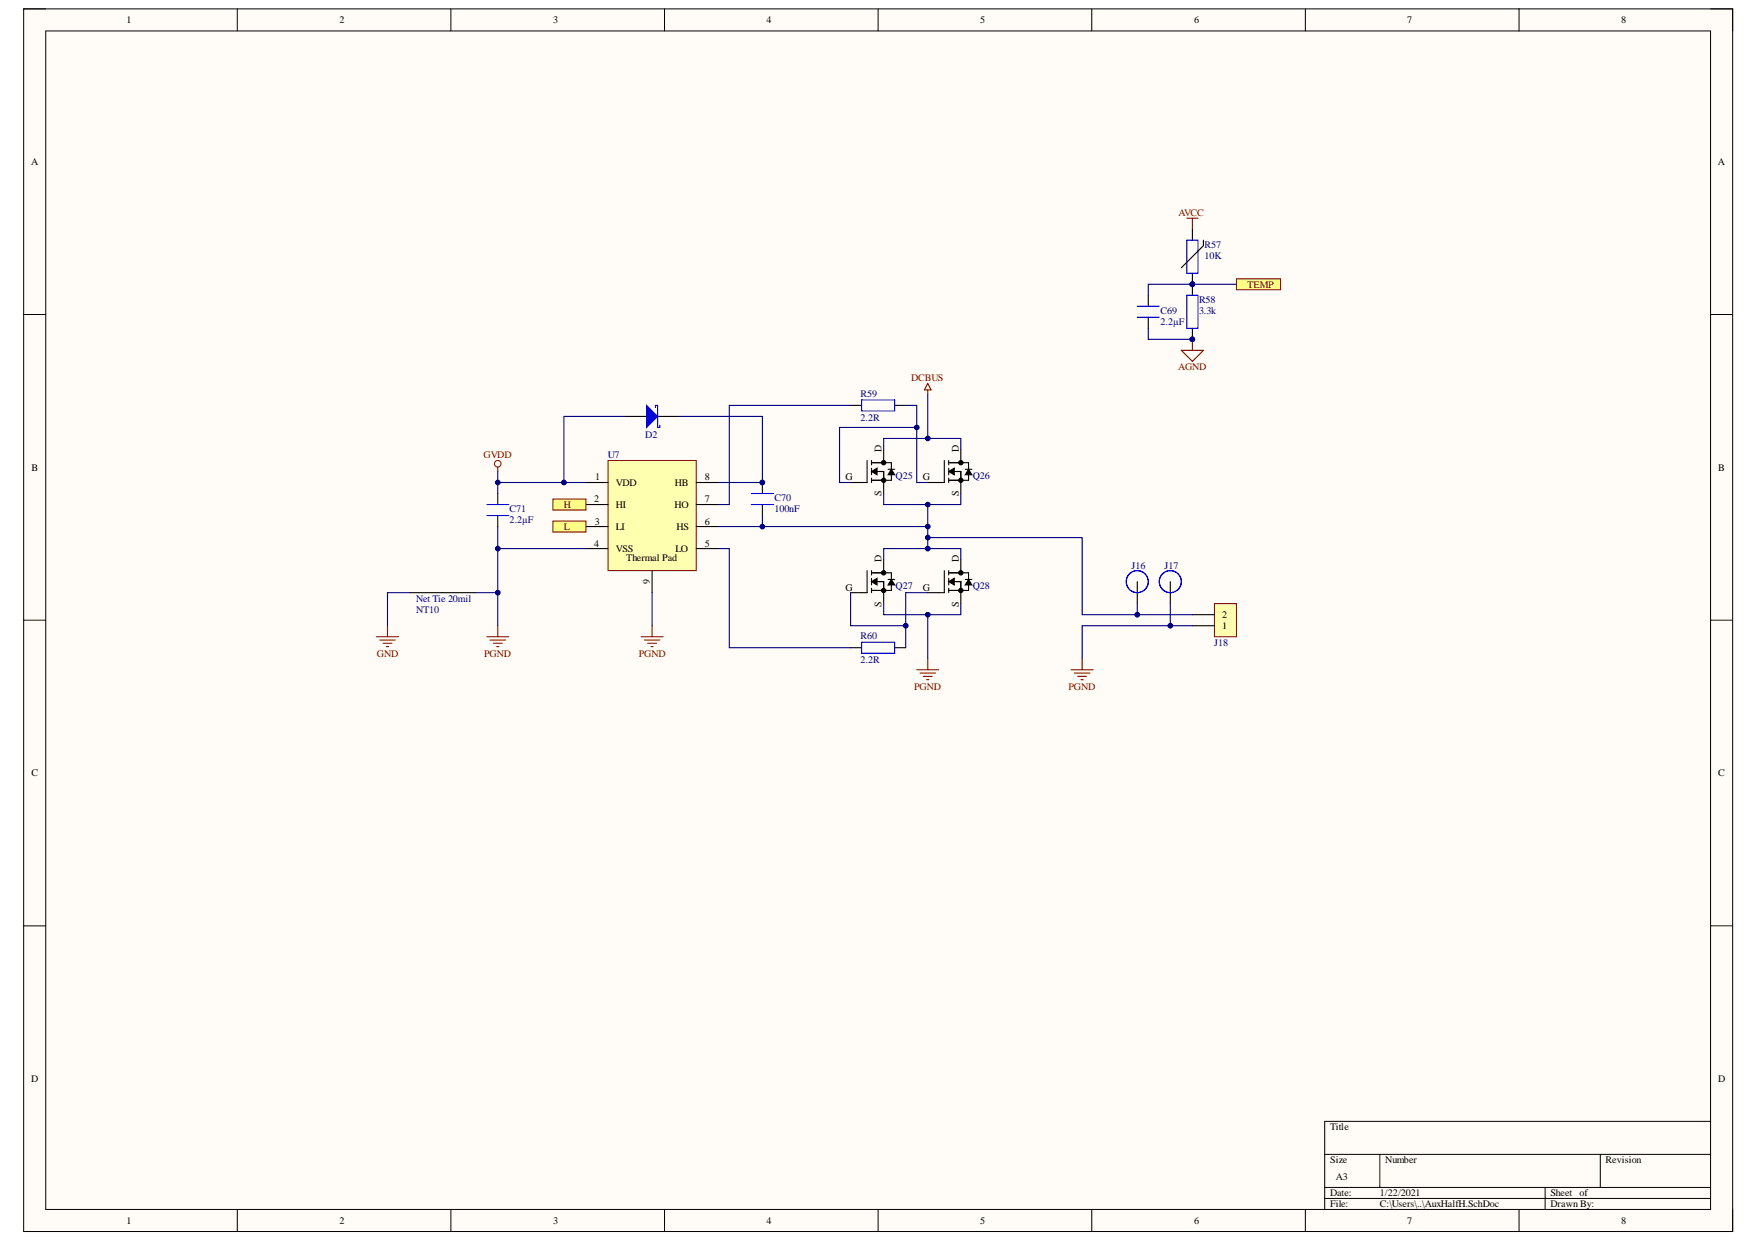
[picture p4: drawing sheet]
<svg xmlns="http://www.w3.org/2000/svg" width="297mm" height="210mm" viewBox="0 0 297 210" stroke-linecap="round" stroke-linejoin="round" font-family="sans-serif">
<defs><g id="words">
<g font-size="1.7">
<text x="21.4" y="3.9">1</text>
<text x="57.4" y="3.9">2</text>
<text x="93.5" y="3.9">3</text>
<text x="129.5" y="3.9">4</text>
<text x="165.6" y="3.9">5</text>
<text x="201.7" y="3.9">6</text>
<text x="237.8" y="3.9">7</text>
<text x="273.9" y="3.9">8</text>
<text x="5.2" y="27.9">A</text>
<text x="290.2" y="27.9">A</text>
<text x="149" y="76.3" transform="rotate(-90 149 76.3)">D</text>
<text x="162" y="76.3" transform="rotate(-90 162 76.3)">D</text>
<text x="5.3" y="79.5">B</text>
<text x="100.6" y="81.1">1</text>
<text x="104" y="82.1">VDD</text>
<text x="114" y="82.1">HB</text>
<text x="119.1" y="81.1">8</text>
<text x="142.9" y="81.1">G</text>
<text x="149" y="83.8" transform="rotate(-90 149 83.8)">S</text>
<text x="155.9" y="81.1">G</text>
<text x="162" y="83.8" transform="rotate(-90 162 83.8)">S</text>
<text x="290.3" y="79.5">B</text>
<text x="100.4" y="84.9">2</text>
<text x="100.5" y="88.7">3</text>
<text x="104" y="85.8">HI</text>
<text x="104" y="89.6">LI</text>
<text x="113.9" y="85.8">HO</text>
<text x="114.3" y="89.6">HS</text>
<text x="119.1" y="88.7">6</text>
<text x="119.1" y="84.9">7</text>
<text x="100.4" y="92.4">4</text>
<text x="104" y="93.3">VSS</text>
<text x="105.8" y="94.8">Thermal Pad</text>
<text x="114.1" y="93.3">LO</text>
<text x="119.1" y="92.4">5</text>
<text x="149" y="94.9" transform="rotate(-90 149 94.9)">D</text>
<text x="162" y="94.9" transform="rotate(-90 162 94.9)">D</text>
<text x="109.8" y="98.7" transform="rotate(-90 109.8 98.7)">9</text>
<text x="142.9" y="99.8">G</text>
<text x="155.9" y="99.8">G</text>
<text x="149" y="102.5" transform="rotate(-90 149 102.5)">S</text>
<text x="162" y="102.5" transform="rotate(-90 162 102.5)">S</text>
<text x="206.5" y="106.3">1</text>
<text x="206.5" y="104.5">2</text>
<text x="5.3" y="131.2">C</text>
<text x="290.3" y="131.2">C</text>
<text x="5.2" y="182.8">D</text>
<text x="290.3" y="182.8">D</text>
<text x="224.8" y="191">Title</text>
<text x="224.8" y="196.6">Size</text>
<text x="234.1" y="196.6">Number</text>
<text x="271.3" y="196.6">Revision</text>
<text x="224.8" y="202.2">Date:</text>
<text x="225.7" y="199.4">A3</text>
<text x="233.1" y="202.2">1/22/2021</text>
<text x="262" y="202.2">Sheet</text>
<text x="266.9" y="202.2">of</text>
<text x="21.4" y="206.8">1</text>
<text x="57.4" y="206.8">2</text>
<text x="93.5" y="206.8">3</text>
<text x="129.5" y="206.8">4</text>
<text x="165.6" y="206.8">5</text>
<text x="201.7" y="206.8">6</text>
<text x="224.8" y="204">File:</text>
<text x="233.1" y="204">C:\Users\..\AuxHalfH.SchDoc</text>
<text x="237.8" y="206.8">7</text>
<text x="262" y="204">Drawn By:</text>
<text x="273.9" y="206.8">8</text>
</g>
<g font-size="1.7" fill="#800000">
<text x="199.1" y="36.5">AVCC</text>
<text x="210.8" y="48.6">TEMP</text>
<text x="154" y="64.4">DCBUS</text>
<text x="199" y="62.5">AGND</text>
<text x="81.7" y="77.4">GVDD</text>
<text x="95.2" y="85.8">H</text>
<text x="95.2" y="89.6">L</text>
<text x="63.7" y="111">GND</text>
<text x="81.8" y="111">PGND</text>
<text x="107.9" y="111">PGND</text>
<text x="154.5" y="116.6">PGND</text>
<text x="180.5" y="116.6">PGND</text>
</g>
<g font-size="1.7" fill="#000080">
<text x="203.5" y="41.9">R57</text>
<text x="203.5" y="43.8">10K</text>
<text x="196.1" y="53.1">C69</text>
<text x="202.6" y="51.2">R58</text>
<text x="202.6" y="53.1">3.3k</text>
<text x="196.1" y="54.9">2.2µF</text>
<text x="145.4" y="67">R59</text>
<text x="145.4" y="71.2">2.2R</text>
<text x="102.7" y="77.4">U7</text>
<text x="109" y="74">D2</text>
<text x="151.3" y="81">Q25</text>
<text x="164.4" y="81">Q26</text>
<text x="86.1" y="86.6">C71</text>
<text x="86.1" y="88.4">2.2µF</text>
<text x="130.9" y="84.7">C70</text>
<text x="130.9" y="86.6">100nF</text>
<text x="70.3" y="101.7">Net Tie 20mil</text>
<text x="151.3" y="99.6">Q27</text>
<text x="164.4" y="99.6">Q28</text>
<text x="191.2" y="96.1">J16</text>
<text x="196.8" y="96.1">J17</text>
<text x="70.3" y="103.5">NT10</text>
<text x="145.4" y="108">R60</text>
<text x="145.4" y="112.1">2.2R</text>
<text x="205.1" y="109.1">J18</text>
</g>
</g></defs>
<path d="M4 1.5h288.8v206.6h-288.8z" fill-rule="evenodd" fill="#fffcf8"/>
<path d="M4 1.5h288.8v206.6h-288.8z" fill="none" stroke="#000" stroke-width=".17"/>
<path d="M7.7 5.2h281.3v199.2h-281.3z" fill-rule="evenodd" fill="#fffcf8"/>
<g fill="none" stroke="#000" stroke-width=".17">
<path d="M4 1.5h3.7M7.7 5.2h281.3v199.2h-281.3zM40.1 1.5v3.7M76.2 1.5v3.7M112.3 1.5v3.7M148.4 1.5v3.7M184.5 1.5v3.7M220.6 1.5v3.7M256.7 1.5v3.7M289 1.5h3.8v3.7M4 53.2h3.7M289 53.2h3.8"/>
<path d="M4 104.8h3.7M289 104.8h3.8M4 156.5h3.7M289 156.5h3.8M223.8 195.1h65.2M233.1 195.1v5.6M270.4 195.1v5.6M289 189.5h-65.2v14.9M40.1 204.4v3.7M76.2 204.4v3.7M112.3 204.4v3.7M148.4 204.4v3.7"/>
<path d="M184.5 204.4v3.7M220.6 204.4v3.7M223.8 200.7h65.2M223.8 202.5h65.2M256.7 204.4v3.7M261.1 200.7v3.7M292.8 204.4v3.7"/>
</g>
<path d="M143.7 68.5h1.9M151.2 68.5h1.8M143.7 109.5h1.9M151.2 109.5h1.8" fill="none" stroke="#000" stroke-width=".18"/>
<path d="M145.6 67.6h5.6v1.8h-5.6zM145.6 108.5h5.6v1.9h-5.6z" fill="none" stroke="#00f" stroke-width=".18"/>
<path d="M102.7 77.8h14.9v18.6h-14.9z" fill-rule="evenodd" fill="#ffffb0"/>
<path d="M102.7 77.8h14.9v18.6h-14.9z" fill="none" stroke="#800000" stroke-width=".17"/>
<path d="M99 81.5h3.7M99 85.3h3.7M99 89h3.7M99 92.7h3.7M110.2 96.4v3.8M117.6 81.5h3.8M117.6 85.3h3.8M117.6 89h3.8M117.6 92.7h3.8" fill="none" stroke="#000" stroke-width=".18"/>
<circle cx="128.8" cy="81.5" r=".37" fill="#000080"/>
<circle cx="128.8" cy="81.5" r=".37" fill="none" stroke="#000080" stroke-width=".17"/>
<path d="M128.8 81.5v1.9" fill="none" stroke="#000" stroke-width=".18"/>
<circle cx="128.8" cy="81.5" r=".37" fill="#000080"/>
<circle cx="128.8" cy="81.5" r=".37" fill="none" stroke="#000080" stroke-width=".17"/>
<path d="M84.1 83.4v1.9M84.1 87.1v1.9M128.8 85.3v1.8" fill="none" stroke="#000" stroke-width=".18"/>
<path d="M82.2 85.3h3.8M82.2 87.1h3.8M126.9 85.3h3.8M126.9 83.4h3.8" fill="none" stroke="#00f" stroke-width=".18"/>
<circle cx="84.1" cy="78.4" r=".56" fill="none" stroke="#800000" stroke-width=".17"/>
<path d="M84.1 78.9v.8M156.8 64.8l.5 1.1h-1.1zM156.8 65.9v.8" fill="none" stroke="#800000" stroke-width=".18"/>
<path d="M93.4 84.3h5.6v1.9h-5.6z" fill-rule="evenodd" fill="#ffff80"/>
<path d="M93.4 84.3h5.6v1.9h-5.6z" fill="none" stroke="#800000" stroke-width=".17"/>
<path d="M93.4 88.1h5.6v1.8h-5.6z" fill-rule="evenodd" fill="#ffff80"/>
<path d="M93.4 88.1h5.6v1.8h-5.6z" fill="none" stroke="#800000" stroke-width=".17"/>
<circle cx="201.5" cy="48" r=".37" fill="#000080"/>
<circle cx="201.5" cy="48" r=".37" fill="none" stroke="#000080" stroke-width=".17"/>
<circle cx="201.5" cy="57.3" r=".37" fill="#000080"/>
<circle cx="201.5" cy="57.3" r=".37" fill="none" stroke="#000080" stroke-width=".17"/>
<path d="M201.5 48v1.9" fill="none" stroke="#000" stroke-width=".19"/>
<circle cx="201.5" cy="48" r=".37" fill="#000080"/>
<circle cx="201.5" cy="48" r=".37" fill="none" stroke="#000080" stroke-width=".17"/>
<path d="M201.5 55.5v1.9" fill="none" stroke="#000" stroke-width=".19"/>
<circle cx="201.5" cy="57.3" r=".37" fill="#000080"/>
<circle cx="201.5" cy="57.3" r=".37" fill="none" stroke="#000080" stroke-width=".17"/>
<path d="M200.5 49.9h1.9v5.6h-1.9z" fill="none" stroke="#00f" stroke-width=".19"/>
<path d="M199.6 59.2h3.7l-1.8 1.9zM201.5 57.4v1.8" fill="none" stroke="#800000" stroke-width=".19"/>
<circle cx="201.5" cy="57.3" r=".37" fill="#000080"/>
<circle cx="201.5" cy="57.3" r=".37" fill="none" stroke="#000080" stroke-width=".17"/>
<path d="M200.5 36.9h1.9M201.5 36.9v1.8" fill="none" stroke="#800000" stroke-width=".19"/>
<path d="M194 49.9v1.9M194 53.6v1.9" fill="none" stroke="#000" stroke-width=".19"/>
<path d="M192.2 51.8h3.7M192.2 53.6h3.7" fill="none" stroke="#00f" stroke-width=".19"/>
<path d="M208.9 47.1h7.5v1.9h-7.5z" fill-rule="evenodd" fill="#ffff80"/>
<path d="M208.9 47.1h7.5v1.9h-7.5z" fill="none" stroke="#800000" stroke-width=".17"/>
<circle cx="201.5" cy="48" r=".37" fill="#000080"/>
<circle cx="201.5" cy="48" r=".37" fill="none" stroke="#000080" stroke-width=".17"/>
<path d="M201.5 46.2v1.8" fill="none" stroke="#000" stroke-width=".19"/>
<circle cx="201.5" cy="48" r=".37" fill="#000080"/>
<circle cx="201.5" cy="48" r=".37" fill="none" stroke="#000080" stroke-width=".17"/>
<path d="M201.5 38.7v1.9M203.3 40.6v.9l-3.7 3.8" fill="none" stroke="#000" stroke-width=".19"/>
<path d="M200.5 40.6h1.9v5.6h-1.9z" fill="none" stroke="#00f" stroke-width=".19"/>
<g fill="none" stroke="#800000" stroke-width=".18">
<path d="M63.6 107.6h3.7M64.2 108.2h2.6M64.7 108.7h1.5M65.3 109.3h.4M65.5 105.7v1.9M82.2 107.6h3.8M82.8 108.2h2.6M83.4 108.7h1.4M83.9 109.3h.4M84.1 105.7v1.9M108.3 107.6h3.7M108.9 108.2h2.6"/>
<path d="M109.4 108.7h1.5M110 109.3h.4M110.2 105.7v1.9M154.9 113.2h3.7M155.5 113.7h2.6M156 114.3h1.5M156.6 114.9h.3M156.8 111.3v1.9"/>
</g>
<path d="M181 113.2h3.7M181.5 113.7h2.6M182.1 114.3h1.5M182.7 114.9h.3M182.8 111.3v1.9" fill="none" stroke="#800000" stroke-width=".19"/>
<path d="M205.2 102h3.7v5.6h-3.7z" fill-rule="evenodd" fill="#ffffb0"/>
<path d="M205.2 102h3.7v5.6h-3.7z" fill="none" stroke="#800000" stroke-width=".17"/>
<path d="M192.2 98.3v3.7M197.7 98.3v3.7M201.5 105.8h3.7M201.5 103.9h3.7" fill="none" stroke="#000" stroke-width=".19"/>
<g fill="none" stroke="#00f" stroke-width=".19">
<circle cx="192.2" cy="98.3" r="1.86"/>
<circle cx="197.7" cy="98.3" r="1.86"/>
</g>
<path d="M105.5 70.4h3.8M111.1 70.4h3.7" fill="none" stroke="#000" stroke-width=".18"/>
<path d="M109.3 68.5l1.8 1.9-1.8 1.8z" fill="#00f"/>
<path d="M109.3 68.5l1.8 1.9-1.8 1.8zM110.7 68.9v-.4h.4v3.7h.4v-.3" fill="none" stroke="#00f" stroke-width=".18"/>
<g fill="none" stroke="#000" stroke-width=".18">
<path d="M146.5 77.8v3.7h-2.8M147.3 79.7l.9-.6v1.1zM147.3 78.2h3.3v1.1M147.3 77.8v.8M147.3 79.1v1.1M148.2 79.7h1.1v3.7M149.3 76v2.2M150.1 79.3h1.1M150.6 79.3l.6 .9h-1.1zM159.6 77.8v3.7h-2.8M160.3 79.7l.9-.6v1.1zM160.3 78.2h3.4v1.1"/>
<path d="M160.3 77.8v.8M160.3 79.1v1.1M161.2 79.7h1.1v3.7M162.3 76v2.2M163.1 79.3h1.1M163.7 79.3l.5 .9h-1.1zM146.5 96.4v3.8h-2.8M147.3 98.3l.9-.6v1.2zM147.3 80.8v.7M147.3 96.4v.8M147.3 97.7v1.2M147.3 99.4v.8"/>
<path d="M147.3 96.8h3.3v1.1M148.2 98.3h1.1v3.7M149.3 94.6v2.2M150.1 97.9h1.1M150.6 97.9l.6 1h-1.1zM150.6 80.2v1h-3.3M150.6 98.9v.9h-3.3M159.6 96.4v3.8h-2.8M160.3 98.3l.9-.6v1.2zM160.3 80.8v.7M160.3 96.4v.8M160.3 97.7v1.2"/>
<path d="M160.3 99.4v.8M160.3 96.8h3.4v1.1M161.2 98.3h1.1v3.7M162.3 94.6v2.2M163.1 97.9h1.1M163.7 97.9l.5 1h-1.1zM163.7 80.2v1h-3.4M163.7 98.9v.9h-3.4M69.2 100.2h11.2"/>
</g>
<path d="M147.3 79.7l.9-.6v1.1zM147.3 98.3l.9-.6v1.2zM150.6 79.3l.6 .9h-1.1zM150.6 97.9l.6 1h-1.1zM160.3 79.7l.9-.6v1.1zM160.3 98.3l.9-.6v1.2zM163.7 79.3l.5 .9h-1.1zM163.7 97.9l.5 1h-1.1z" fill="#000"/>
<g fill="#000">
<circle cx="149.3" cy="78.2" r=".37"/>
<circle cx="162.3" cy="78.2" r=".37"/>
<circle cx="149.3" cy="81.2" r=".37"/>
<circle cx="149.3" cy="99.8" r=".37"/>
<circle cx="149.3" cy="96.8" r=".37"/>
<circle cx="162.3" cy="81.2" r=".37"/>
<circle cx="162.3" cy="99.8" r=".37"/>
<circle cx="162.3" cy="96.8" r=".37"/>
</g>
<g fill="none" stroke="#000" stroke-width=".17">
<circle cx="149.3" cy="78.2" r=".37"/>
<circle cx="162.3" cy="78.2" r=".37"/>
<circle cx="149.3" cy="81.2" r=".37"/>
<circle cx="149.3" cy="99.8" r=".37"/>
<circle cx="149.3" cy="96.8" r=".37"/>
<circle cx="162.3" cy="81.2" r=".37"/>
<circle cx="162.3" cy="99.8" r=".37"/>
<circle cx="162.3" cy="96.8" r=".37"/>
</g>
<path d="M143.7 81.5h-1.8v-9.3h13v9.3h1.9" fill="none" stroke="#000080" stroke-width=".18"/>
<circle cx="154.9" cy="72.2" r=".37" fill="#000080"/>
<circle cx="154.9" cy="72.2" r=".37" fill="none" stroke="#000080" stroke-width=".17"/>
<path d="M153 68.5h1.9v3.7" fill="none" stroke="#000080" stroke-width=".18"/>
<circle cx="154.9" cy="72.2" r=".37" fill="#000080"/>
<circle cx="154.9" cy="72.2" r=".37" fill="none" stroke="#000080" stroke-width=".17"/>
<path d="M143.7 100.2v5.5h9.3" fill="none" stroke="#000080" stroke-width=".18"/>
<circle cx="153" cy="105.7" r=".37" fill="#000080"/>
<circle cx="153" cy="105.7" r=".37" fill="none" stroke="#000080" stroke-width=".17"/>
<path d="M156.8 66.7v7.4" fill="none" stroke="#000080" stroke-width=".18"/>
<circle cx="156.8" cy="74.1" r=".37" fill="#000080"/>
<circle cx="156.8" cy="74.1" r=".37" fill="none" stroke="#000080" stroke-width=".17"/>
<path d="M156.8 103.9v7.4" fill="none" stroke="#000080" stroke-width=".18"/>
<circle cx="156.8" cy="103.9" r=".37" fill="#000080"/>
<circle cx="156.8" cy="103.9" r=".37" fill="none" stroke="#000080" stroke-width=".17"/>
<path d="M143.7 68.5h-20.5v16.8h-1.8M121.4 92.7h1.8v16.8h20.5M128.8 87.1v1.9" fill="none" stroke="#000080" stroke-width=".18"/>
<circle cx="128.8" cy="89" r=".37" fill="#000080"/>
<circle cx="128.8" cy="89" r=".37" fill="none" stroke="#000080" stroke-width=".17"/>
<path d="M84.1 89v3.7h14.9" fill="none" stroke="#000080" stroke-width=".18"/>
<circle cx="84.1" cy="92.7" r=".37" fill="#000080"/>
<circle cx="84.1" cy="92.7" r=".37" fill="none" stroke="#000080" stroke-width=".17"/>
<path d="M192.2 102v1.9" fill="none" stroke="#000080" stroke-width=".19"/>
<circle cx="192.2" cy="103.9" r=".38" fill="#000080"/>
<circle cx="192.2" cy="103.9" r=".38" fill="none" stroke="#000080" stroke-width=".17"/>
<path d="M197.7 102v3.8" fill="none" stroke="#000080" stroke-width=".19"/>
<circle cx="197.7" cy="105.7" r=".37" fill="#000080"/>
<circle cx="197.7" cy="105.7" r=".37" fill="none" stroke="#000080" stroke-width=".17"/>
<path d="M114.8 70.4h14v11.1h-7.4" fill="none" stroke="#000080" stroke-width=".18"/>
<circle cx="128.8" cy="81.5" r=".37" fill="#000080"/>
<circle cx="128.8" cy="81.5" r=".37" fill="none" stroke="#000080" stroke-width=".17"/>
<path d="M105.5 70.4h-10.2v11.1" fill="none" stroke="#000080" stroke-width=".18"/>
<circle cx="95.3" cy="81.5" r=".37" fill="#000080"/>
<circle cx="95.3" cy="81.5" r=".37" fill="none" stroke="#000080" stroke-width=".17"/>
<path d="M194 55.5v1.9h7.5" fill="none" stroke="#000080" stroke-width=".19"/>
<circle cx="201.5" cy="57.3" r=".37" fill="#000080"/>
<circle cx="201.5" cy="57.3" r=".37" fill="none" stroke="#000080" stroke-width=".17"/>
<path d="M201.5 48h-7.5v1.9" fill="none" stroke="#000080" stroke-width=".19"/>
<circle cx="201.5" cy="48" r=".37" fill="#000080"/>
<circle cx="201.5" cy="48" r=".37" fill="none" stroke="#000080" stroke-width=".17"/>
<path d="M201.5 48h7.4" fill="none" stroke="#000080" stroke-width=".19"/>
<circle cx="201.5" cy="48" r=".37" fill="#000080"/>
<circle cx="201.5" cy="48" r=".37" fill="none" stroke="#000080" stroke-width=".17"/>
<path d="M84.1 81.5h14.9M110.2 100.2v5.5" fill="none" stroke="#000080" stroke-width=".18"/>
<circle cx="95.3" cy="81.5" r=".37" fill="#000080"/>
<circle cx="95.3" cy="81.5" r=".37" fill="none" stroke="#000080" stroke-width=".17"/>
<circle cx="84.1" cy="81.5" r=".37" fill="#000080"/>
<circle cx="84.1" cy="81.5" r=".37" fill="none" stroke="#000080" stroke-width=".17"/>
<path d="M121.4 89h35.4" fill="none" stroke="#000080" stroke-width=".18"/>
<circle cx="128.8" cy="89" r=".37" fill="#000080"/>
<circle cx="128.8" cy="89" r=".37" fill="none" stroke="#000080" stroke-width=".17"/>
<circle cx="156.8" cy="89" r=".37" fill="#000080"/>
<circle cx="156.8" cy="89" r=".37" fill="none" stroke="#000080" stroke-width=".17"/>
<path d="M149.3 102v1.9h13v-1.9" fill="none" stroke="#000080" stroke-width=".18"/>
<circle cx="156.8" cy="103.9" r=".37" fill="#000080"/>
<circle cx="156.8" cy="103.9" r=".37" fill="none" stroke="#000080" stroke-width=".17"/>
<path d="M149.3 94.6v-1.9h13v1.9" fill="none" stroke="#000080" stroke-width=".18"/>
<circle cx="156.8" cy="92.7" r=".37" fill="#000080"/>
<circle cx="156.8" cy="92.7" r=".37" fill="none" stroke="#000080" stroke-width=".17"/>
<path d="M149.3 83.4v1.9h13v-1.9" fill="none" stroke="#000080" stroke-width=".18"/>
<circle cx="156.8" cy="85.3" r=".37" fill="#000080"/>
<circle cx="156.8" cy="85.3" r=".37" fill="none" stroke="#000080" stroke-width=".17"/>
<path d="M149.3 76v-1.9h13v1.9" fill="none" stroke="#000080" stroke-width=".18"/>
<circle cx="156.8" cy="74.1" r=".37" fill="#000080"/>
<circle cx="156.8" cy="74.1" r=".37" fill="none" stroke="#000080" stroke-width=".17"/>
<path d="M156.8 100.2h-3.8v9.3" fill="none" stroke="#000080" stroke-width=".18"/>
<circle cx="153" cy="105.7" r=".37" fill="#000080"/>
<circle cx="153" cy="105.7" r=".37" fill="none" stroke="#000080" stroke-width=".17"/>
<path d="M156.8 90.9h26v13h18.7" fill="none" stroke="#000080" stroke-width=".19"/>
<circle cx="156.8" cy="90.9" r=".37" fill="#000080"/>
<circle cx="156.8" cy="90.9" r=".37" fill="none" stroke="#000080" stroke-width=".17"/>
<circle cx="192.2" cy="103.9" r=".38" fill="#000080"/>
<circle cx="192.2" cy="103.9" r=".38" fill="none" stroke="#000080" stroke-width=".17"/>
<path d="M84.1 79.7v3.7" fill="none" stroke="#000080" stroke-width=".18"/>
<circle cx="84.1" cy="81.5" r=".37" fill="#000080"/>
<circle cx="84.1" cy="81.5" r=".37" fill="none" stroke="#000080" stroke-width=".17"/>
<path d="M156.8 85.3v7.4" fill="none" stroke="#000080" stroke-width=".18"/>
<circle cx="156.8" cy="85.3" r=".37" fill="#000080"/>
<circle cx="156.8" cy="85.3" r=".37" fill="none" stroke="#000080" stroke-width=".17"/>
<circle cx="156.8" cy="89" r=".37" fill="#000080"/>
<circle cx="156.8" cy="89" r=".37" fill="none" stroke="#000080" stroke-width=".17"/>
<circle cx="156.8" cy="90.9" r=".37" fill="#000080"/>
<circle cx="156.8" cy="90.9" r=".37" fill="none" stroke="#000080" stroke-width=".17"/>
<circle cx="156.8" cy="92.7" r=".37" fill="#000080"/>
<circle cx="156.8" cy="92.7" r=".37" fill="none" stroke="#000080" stroke-width=".17"/>
<path d="M84.1 92.7v13" fill="none" stroke="#000080" stroke-width=".18"/>
<circle cx="84.1" cy="100.2" r=".37" fill="#000080"/>
<circle cx="84.1" cy="100.2" r=".37" fill="none" stroke="#000080" stroke-width=".17"/>
<circle cx="84.1" cy="92.7" r=".37" fill="#000080"/>
<circle cx="84.1" cy="92.7" r=".37" fill="none" stroke="#000080" stroke-width=".17"/>
<path d="M80.4 100.2h3.7" fill="none" stroke="#000080" stroke-width=".18"/>
<circle cx="84.1" cy="100.2" r=".37" fill="#000080"/>
<circle cx="84.1" cy="100.2" r=".37" fill="none" stroke="#000080" stroke-width=".17"/>
<path d="M69.2 100.2h-3.7v5.5" fill="none" stroke="#000080" stroke-width=".18"/>
<path d="M201.5 105.8h-18.7v5.5" fill="none" stroke="#000080" stroke-width=".19"/>
<circle cx="197.7" cy="105.7" r=".37" fill="#000080"/>
<circle cx="197.7" cy="105.7" r=".37" fill="none" stroke="#000080" stroke-width=".17"/>
<use href="#words"/>
</svg>
